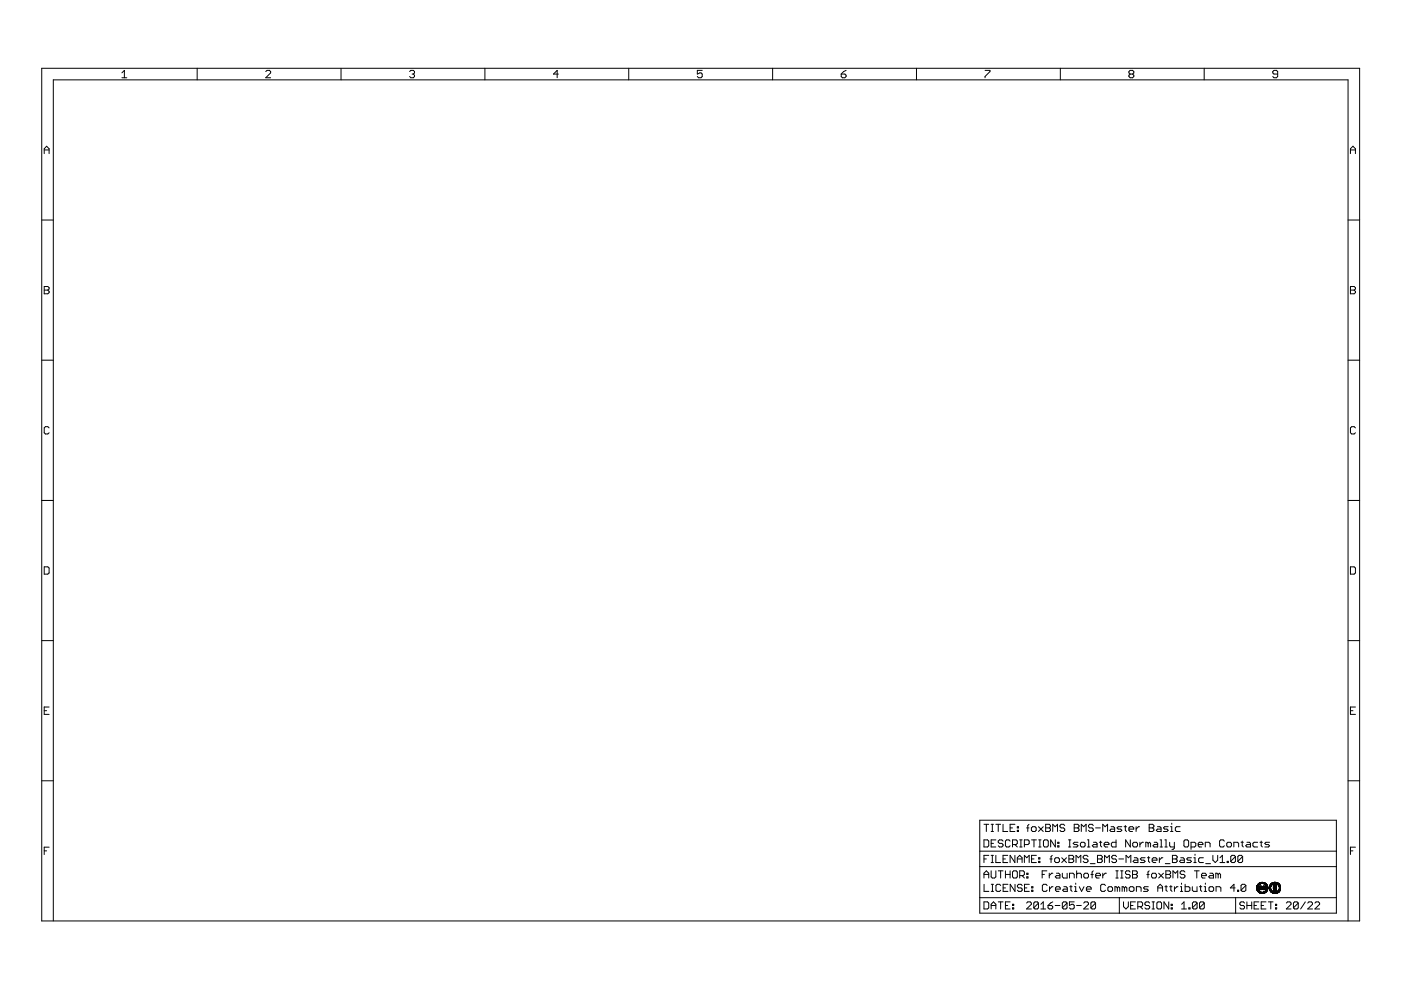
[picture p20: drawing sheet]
<svg xmlns="http://www.w3.org/2000/svg" width="297mm" height="210mm" viewBox="0 0 297 210" stroke-linecap="round" stroke-linejoin="round" font-family="sans-serif">
<g fill="none" stroke="#000" stroke-width=".21">
<path d="M8.8 14.5h279.5v180.8h-279.5zM25.8 15.5l.6-.6v1.6M25.8 16.5h1.1M41.8 14.5v2.4M56.3 15.2l.3-.3h.5l.3 .3v.3l-1.1 1h1.1M72.3 14.5v2.4M86.8 15.2l.3-.3h.5l.3 .3v.3l-.3 .2M87.4 15.7h.2M87.6 15.7l.3 .3v.2l-.3 .3h-.5l-.3-.3M102.8 14.5v2.4M118.4 15.7h-1.1l.8-.8v1.6M133.3 14.5v2.4"/>
<path d="M148.9 14.9h-1.1v.8l.6-.2h.2l.3 .2v.5l-.3 .3h-.5l-.3-.3M163.8 14.5v2.4M178.4 15.7h.7l.3 .3v.2l-.3 .3h-.5l-.2-.3zM179.4 14.9l-.5 .3-.5 .5M194.3 14.5v2.4M208.9 14.9h1v.3l-1 1v.3M224.8 14.5v2.4M239.6 15.7l-.2 .3v.2l.2 .3h.5l.3-.3v-.2l-.3-.3M239.6 15.7l-.2-.2v-.3l.2-.3h.5l.3 .3v.3l-.3 .2M239.6 15.7h.5M255.3 14.5v2.4M270.9 15.7h-.8l-.2-.2v-.3l.2-.3h.5l.3 .3v1l-.3 .3h-.5l-.2-.3"/>
<path d="M9.4 32.6v-1.1l.5-.5 .5 .5v1.1M9.4 31.8h1M286.3 31.8h1.1M286.3 32.6v-1.1l.6-.5 .5 .5v1.1M8.8 46.7h2.5M285.8 46.7h2.5M8.8 76.4h2.5M9.4 60.7h.7l.3 .3v.3l-.3 .2 .3 .3v.2l-.3 .3h-.7zM9.4 61.5h.7M285.8 76.4h2.5M286.3 60.7h.8l.3 .3v.3l-.3 .2 .3 .3v.2l-.3 .3h-.8zM286.3 61.5h.8"/>
<path d="M10.4 90.7l-.3-.2h-.5l-.2 .2v1.1l.2 .2h.5l.3-.2M287.4 90.7l-.3-.2h-.5l-.3 .2v1.1l.3 .2h.5l.3-.2M8.8 106.1h2.5M285.8 106.1h2.5M8.8 135.8h2.5M9.4 120.2h.7l.3 .2v1.1l-.3 .2h-.7zM285.8 135.8h2.5M286.3 120.2h.8l.3 .2v1.1l-.3 .2h-.8zM9.4 150.7h.5M10.4 149.9h-1v1.6h1M286.3 150.7h.6M287.4 149.9h-1.1v1.6h1.1"/>
<path d="M8.8 165.5h2.5M10.4 179.6h-1v1.6M207.7 173.9h75.6v19.7h-75.6zM208.6 178.1h.8l.2 .2v1l-.2 .3h-.8zM208.6 174.8h1M209.1 174.8v1.5M210.1 178.8h.5M210.1 174.8h.5M210.1 176.3h.5M210.4 174.8v1.5M211.1 178.1h-1v1.5h1M211.1 174.8h1.1"/>
<path d="M211.6 174.8v1.5M212.7 174.8v1.5h1M212.7 178.3l-.3-.2h-.5l-.3 .2v.3l.3 .2h.5l.3 .3v.2l-.3 .3h-.5l-.3-.3M214.2 178.3l-.3-.2h-.5l-.2 .2v1l.2 .3h.5l.3-.3M214.2 175.5h.5M214.7 179.1h.7l.3-.3v-.5l-.3-.2h-.7v1.5M215.2 174.8h-1v1.5h1M215.2 179.1l.5 .5M215.7 175.3h.2v.2h-.2zM215.7 176h.2v.3h-.2zM216.2 179.6h.5M216.2 178.1h.5"/>
<path d="M216.5 178.1v1.5M217.2 179.1h.8l.2-.3v-.5l-.2-.2h-.8v1.5M217.7 175.5h.5M218.2 174.8l-.3 .2v1.3M218.7 175.5l.2-.2h.5l.3 .2v.5l-.3 .3h-.5l-.2-.3zM218.7 178.1h1M219.2 178.1v1.5M220.2 175.3l1 1M220.2 179.6h.5M220.2 178.1h.5M220.5 178.1v1.5M221.2 175.3l-1 1"/>
<path d="M221.2 178.3l.3-.2h.5l.2 .2v1l-.2 .3h-.5l-.3-.3zM221.7 174.8h.8l.2 .2v.3l-.2 .2 .2 .3v.2l-.2 .3h-.8zM221.7 175.5h.8M223.2 176.3v-1.5l.5 .5 .5-.5v1.5M223.8 178.1v1.5l-1-1.5v1.5M224.3 179.3h.2v.3h-.2zM224.3 178.6h.2v.2h-.2zM225.7 175l-.2-.2h-.5l-.3 .2v.3l.3 .2h.5l.2 .3v.2l-.2 .3h-.5l-.3-.3M226.5 179.6h.5M226.5 178.1h.5M226.8 178.1v1.5M227.8 174.8h.7l.3 .2v.3l-.3 .2 .3 .3v.2l-.3 .3h-.7z"/>
<path d="M227.8 175.5h.7M228.6 178.6h-.8l-.3 .2 .3 .3h.5l.3 .2-.3 .3h-.8M229.1 178.8l.2-.2h.5l.3 .2v.5l-.3 .3h-.5l-.2-.3zM229.3 176.3v-1.5l.5 .5 .5-.5v1.5M230.6 179.6h.5M230.6 178.1h.2v1.5M231.8 175l-.3-.2h-.5l-.2 .2v.3l.2 .2h.5l.3 .3v.2l-.3 .3h-.5l-.2-.3M231.8 178.6h.5l.3 .2v.8h-.8l-.2-.3 .2-.2h.8M232.3 175.5h1M233.1 178.6h.5M233.3 178.3v1l.3 .3M233.8 176.3v-1.5l.5 .5 .5-.5v1.5"/>
<path d="M234.1 179.1h1v-.3l-.2-.2h-.5l-.3 .2v.5l.3 .3h.5M235.6 175.3h.5l.2 .2v.8h-.7l-.3-.3 .3-.2h.7M236.6 178.1v1.5h-.7l-.3-.3v-.5l.3-.2h.7M237.8 175.3h-.7l-.3 .2 .3 .3h.5l.2 .2-.2 .3h-.8M238.3 175.3h.5M238.6 175v1l.2 .3M239.4 175.8h1v-.3l-.3-.2h-.5l-.2 .2v.5l.2 .3h.5M239.6 178.1v1.5l-.9-1.5v1.5M240.2 178.8l.2-.2h.5l.3 .2v.5l-.3 .3h-.5l-.2-.3zM240.9 175.3v1M241.6 175.3h-.2l-.5 .5M241.7 178.6v1"/>
<path d="M242.4 178.6h-.2l-.5 .5M243.4 178.8l-.5-.2v1M243.4 178.8v.8M243.4 178.8l.3-.2 .2 .2v.8M243.6 174.8h.8l.2 .2v.3l-.2 .2 .2 .3v.2l-.2 .3h-.8zM243.6 175.5h.8M244.7 178.6h.5l.2 .2v.8h-.7l-.2-.3 .2-.2h.7M245.4 175.3h.5l.3 .2v.8h-.8l-.2-.3 .2-.2h.8M246 179.6h.5M246 178.1h.2v1.5M247 179.6h.5M247 178.1h.2v1.5"/>
<path d="M247.7 175.3h-.8l-.2 .2 .2 .3h.5l.3 .2-.3 .3h-.7M248 178.6v.7l.2 .3h.8M248.2 176.3h.5M248.2 175.3h.2v1M248.4 174.5v.3M249 178.6v1.2l-.3 .3h-.2M250.2 175.3h-.8l-.2 .2v.5l.2 .3h.8M251.2 178.1h.6l.2 .2v1l-.2 .3h-.6l-.2-.3v-1zM252.5 179.6h.8l.2-.3v-.5l-.2-.2h-.8v1.5M254 179.1h1v-.3l-.2-.2h-.5l-.3 .2v.5l.3 .3h.5M255.5 179.6v-1h.8l.3 .2v.8M259.6 178.3l-.3-.2h-.5l-.2 .2v1l.2 .3h.5l.3-.3"/>
<path d="M260.1 178.8l.2-.2h.5l.3 .2v.5l-.3 .3h-.5l-.2-.3zM261.6 179.6v-1h.8l.2 .2v.8M263.1 178.6h.5M263.4 178.3v1l.2 .3M264.4 178.6h.5l.2 .2v.8h-.7l-.3-.3 .3-.2h.7M266.6 178.6h-.7l-.3 .2v.5l.3 .3h.7M267.1 178.6h.6M267.4 178.3v1l.3 .3M269.2 178.6h-.8l-.2 .2 .2 .3h.5l.3 .2-.3 .3h-.7M285.8 165.5h2.5M287.4 179.6h-1.1v1.6M9.4 180.4h.5"/>
<path d="M11.3 195.3v-178.4h274.5v178.4M207.7 190.3h75.6M207.7 183.7h75.6M207.7 180.5h75.6M208.6 191.2h.8l.2 .3v1l-.2 .2h-.8zM208.6 186.2v-1.1l.5-.5 .5 .5v1.1M208.6 182.1h.5M208.6 185.4h1M208.6 187.5v1.5h1.1M209.6 181.4h-1v1.5M210.1 192h1M210.1 181.4h.5"/>
<path d="M210.1 182.9h.5M210.1 184.6v1.3l.3 .3h.5l.2-.3v-1.3M210.1 192.7v-1l.5-.5 .5 .5v1M210.2 189h.5M210.2 187.5h.5M210.4 181.4v1.5M210.4 187.5v1.5M211.1 181.4v1.5h1.1M211.6 191.2h1.1M211.6 184.6h1.1M212.2 184.6v1.6M212.2 191.2v1.5"/>
<path d="M212.2 187.7l-.3-.2h-.5l-.2 .2v1l.2 .3h.5l.3-.3M212.7 182.1h.5M212.7 188.3h.5M213.2 192h.5M213.2 184.6v1.6M213.2 185.4h1M213.7 181.4h-1v1.5h1M213.7 187.5h-1v1.5h1M214.2 191.2h-1v1.5h1M214.2 184.6v1.6M214.7 191.7h.2v.3h-.2zM214.7 192.5h.2v.2h-.2z"/>
<path d="M214.7 184.9l.2-.3h.5l.3 .3v1l-.3 .3h-.5l-.2-.3zM215.2 181.4v1.5l-1-1.5v1.5M215.2 187.5v1.5l-1-1.5v1.5M215.7 182.1h1M215.7 182.9v-1l.5-.5 .5 .5v1M216.2 185.7h.7l.3-.3v-.5l-.3-.3h-.7v1.6M216.7 185.7l.5 .5M216.7 187.7l-.2-.2h-.5l-.3 .2v.3l.3 .3h.5l.2 .2v.2l-.2 .3h-.5l-.3-.3M217.2 182.9v-1.5l.5 .5 .5-.5v1.5M217.2 188.3h.5M217.7 191.5l.2-.3h.5l.3 .3v.2l-1 1h1M217.7 185.1h.3v.3h-.3z"/>
<path d="M217.7 185.9h.3v.3h-.3zM218.2 187.5h-1v1.5h1M218.7 182.1h.5M218.7 188.7h.3v.3h-.3zM218.7 188h.3v.3h-.3zM219.7 181.4h-1v1.5h1M220.2 191.5l-.3-.3h-.5l-.2 .3v1M220.2 191.5v1l-.3 .2h-.5l-.2-.2M220.2 191.5l-1 1M220.2 181.9h.3v.2h-.3zM220.2 182.6h.3v.3h-.3zM220.7 192.7h1"/>
<path d="M220.7 191.7l.5-.5v1.5M221 185.4h.4M222 184.6h-1v1.6M222 187.7l-.2-.2h-.5l-.3 .2v1l.3 .3h.5l.2-.3M222.2 192h.8l.2 .5-.2 .2h-.5l-.3-.2zM222.5 185.1v1.1M222.5 188v1M222.6 182.1h.5M223.1 181.4l-.3 .2v1.3M223.2 191.2l-1 .8M223.2 185.1h-.2l-.5 .6M223.3 188h-.3l-.5 .5"/>
<path d="M223.6 182.1l.3-.2h.5l.2 .2v.5l-.2 .3h-.5l-.3-.3zM223.7 192h1M223.8 188.5h1v-.2l-.3-.3h-.5l-.2 .3v.4l.2 .3h.5M224 185.1h.5l.2 .3v.8h-.7l-.3-.3 .3-.2h.7M225.1 181.9l1 1M225.2 185.1v.8l.3 .3h.8v-1.1M225.6 188h.4l.3 .3v.7h-.7l-.3-.3 .3-.2h.7M226.1 181.9l-1 1M226.2 191.5l-.2-.3h-.5l-.3 .3v1M226.2 191.5v1l-.2 .2h-.5l-.3-.2M226.2 191.5l-1 1M226.6 181.4h.8l.2 .2v.3l-.2 .2 .2 .3v.2l-.2 .3h-.8z"/>
<path d="M226.6 182.1h.8M226.8 186.2v-1.1h.7l.3 .3v.8M226.8 188h.5M227.1 187.7v1l.2 .3M227.8 191.2h-1.1v.8l.5-.3h.3l.3 .3v.5l-.3 .2h-.5l-.3-.2M227.8 189h.5M227.8 188h.3v1M228.1 187.2v.3M228.1 182.9v-1.5l.5 .5 .6-.5v1.5M228.3 192h1M228.3 185.4l.2-.3h.5l.3 .3v.8M228.3 184.6v1.6"/>
<path d="M228.8 188l.5 1 .5-1M229.8 191.5l.2-.3h.5l.3 .3v.2l-1 1h1M229.8 185.4l.2-.3h.5l.3 .3v.5l-.3 .3h-.5l-.2-.3zM230.3 188.5h1.1v-.2l-.3-.3h-.5l-.3 .3v.4l.3 .3h.5M230.7 181.6l-.3-.2h-.5l-.2 .2v.3l.2 .2h.5l.3 .3v.2l-.3 .3h-.5l-.2-.3M231.2 183.1h1M231.3 185.4h.5M231.8 184.6l-.3 .3v1.3M232.3 191.5l-.2-.3h-.6l-.2 .3v1M232.3 191.5v1l-.2 .2h-.6l-.2-.2M232.3 191.5l-1 1M232.3 185.7h1v-.3l-.2-.3h-.5l-.3 .3v.5l.3 .3h.5"/>
<path d="M232.7 181.4h.7l.3 .2v.3l-.3 .2 .3 .3v.2l-.3 .3h-.7zM232.7 182.1h.7M233.8 185.1v1.1M234.2 182.9v-1.5l.5 .5 .5-.5v1.5M234.4 187.7l-.3-.2h-.5l-.2 .2v1l.2 .3h.5l.3-.3M234.6 185.1h-.3l-.5 .6M235.1 188h.5l.3 .3v.4l-.3 .3h-.5l-.2-.3v-.4zM236.6 186.2h.5M236.6 184.6h.5M236.7 181.6l-.2-.2h-.5l-.3 .2v.3l.3 .2h.5l.2 .3v.2l-.2 .3h-.5l-.3-.3M236.8 184.6v1.6M236.9 188.3l-.3-.3h-.2v1"/>
<path d="M236.9 188.3v.7M236.9 188.3l.3-.3 .2 .3v.7M237.2 182.1h1M237.3 190.3v3.3M237.6 186.2h.5M237.6 184.6h.5M237.8 184.6v1.6M238.2 191.2v1l.5 .5 .5-.5v-1M238.4 188.3l-.3-.3h-.2v1M238.4 188.3v.7M238.4 188.3l.3-.3 .2 .3v.7M238.7 182.9v-1.5l.5 .5 .6-.5v1.5"/>
<path d="M239.4 188.3l.3-.3h.5l.2 .3v.4l-.2 .3h-.5l-.3-.3zM239.6 184.9l-.2-.3h-.5l-.3 .3v.2l.3 .3h.5l.2 .3-.2 .5h-.5l-.3-.3M239.7 192h.5M240.1 185.4h.8M240.1 184.6h.8l.2 .3v.2l-.2 .3 .2 .3v.2l-.2 .3h-.8zM240.5 181.9h.5l.3 .2v.8h-.8l-.3-.3 .3-.2h.8M240.7 191.2h-1v1.5h1M240.9 189v-1h.8l.2 .3v.7M241.2 192.2h.8l.3-.2v-.5l-.3-.3h-.8v1.5M241.7 192.2l.6 .5M242.8 181.9h-.8l-.2 .2 .2 .3h.5l.3 .2-.3 .3h-.7M243.1 185.4h.5"/>
<path d="M243.3 181.9h.5M243.5 188h-.8l-.3 .3 .3 .2h.5l.3 .2-.3 .3h-.8M243.5 181.6v1l.3 .3M243.6 184.6l-.2 .3v1.3M243.8 191.5l-.3-.3h-.5l-.3 .3v.2l.3 .3h.5l.3 .2v.3l-.3 .2h-.5l-.3-.2M244.3 191.2h.5M244.3 192.7h.5M244.3 182.4h1v-.3l-.3-.2h-.5l-.2 .2v.5l.2 .3h.5M244.4 185.1h.5l.3 .3v.5l-.3 .3h-.5l-.2-.3v-.5zM244.5 191.2v1.5M245.5 188.3h1M245.5 189v-1l.5-.5 .5 .5v1"/>
<path d="M245.5 191.2h.5l.3 .3v1l-.3 .2h-.5l-.2-.2v-1zM245.7 185.1l1 1.1M245.8 181.9v1M246.5 181.9h-.2l-.5 .5M246.7 185.1l-1 1.1M247 188h.5M247.1 183.1h1M247.2 184.6h.7l.3 .3v.2l-.3 .3 .3 .3v.2l-.3 .3h-.7zM247.2 185.4h.7M247.2 187.7v1l.3 .3M247.8 191.2v1.5l-1-1.5v1.5M248 188h.5"/>
<path d="M248.2 187.7v1l.3 .3M248.3 191.7h.3v.3h-.3zM248.3 192.5h.3v.2h-.3zM248.6 181.4h.7l.3 .2v.3l-.3 .2 .3 .3v.2l-.3 .3h-.7zM248.6 182.1h.7M248.7 186.2v-1.6l.5 .5 .5-.5v1.6M249 188v1M249.8 188h-.3l-.5 .5M250.3 189h.5M250.3 188h.2v1M250.3 181.9h.5l.3 .2v.8h-.8l-.2-.3 .2-.2h.8M250.5 187.2v.3"/>
<path d="M250.5 192.7h1M250.5 191.7l.5-.5v1.5M251.2 184.9l-.2-.3h-.5l-.3 .3v.2l.3 .3h.5l.2 .3v.2l-.2 .3h-.5l-.3-.3M251.3 187.5v1.5h.7l.3-.3v-.4l-.3-.3h-.7M252.1 192.5h.2v.2h-.2zM252.6 181.9h-.7l-.3 .2 .3 .3h.4l.3 .2-.3 .3h-.7M252.8 188v.7l.2 .3h.8v-1M253.1 182.9h.5M253.1 181.9h.3v1M253.2 184.6h1.1M253.4 181.1v.3M253.7 184.6v1.6"/>
<path d="M253.8 191.5l-.2-.3h-.5l-.3 .3v1M253.8 191.5v1l-.2 .2h-.5l-.3-.2M253.8 191.5l-1 1M254.3 188h.5M254.6 187.7v1l.2 .3M254.7 185.7h1.1v-.3l-.3-.3h-.5l-.3 .3v.5l.3 .3h.5M255.1 181.9h-.7l-.3 .2v.5l.3 .3h.7M255.3 189h.5M255.3 188h.3v1M255.3 191.5v1l-.2 .2h-.5l-.3-.2M255.3 191.5l-.2-.3h-.5l-.3 .3v1M255.3 191.5l-1 1"/>
<path d="M255.6 187.2v.3M255.6 183.1h1M256.5 185.1h.5l.3 .3v.8h-.8l-.2-.3 .2-.2h.8M256.6 188h.5l.2 .3v.4l-.2 .3h-.5l-.3-.3v-.4zM257.2 181.4v1l.5 .5 .5-.5v-1M257.8 189v-1h.8l.2 .3v.7M258.3 185.4l-.3-.3h-.2v1.1M258.3 185.4v.8M258.3 185.4l.2-.3 .3 .3v.8M258.7 182.9h1M258.7 181.9l.5-.5v1.5M260.2 182.6h.2v.3h-.2z"/>
<path d="M261.9 188.3h-1l.7-.8v1.5M261.9 181.6l-.2-.2h-.5l-.3 .2v1M261.9 181.6v1l-.2 .3h-.5l-.3-.3M261.9 181.6l-1 1M262 190.3v3.3M262.4 188.7h.2v.3h-.2zM263.5 181.6l-.3-.2h-.5l-.3 .2v1M263.5 181.6v1l-.3 .3h-.5l-.3-.3M263.5 181.6l-1.1 1M263.9 191.5l-.3-.3h-.5l-.2 .3v.2l.2 .3h.5l.3 .5-.3 .2h-.5l-.2-.2M264.1 187.7v1l-.2 .3h-.5l-.3-.3M264.1 187.7l-.2-.2h-.5l-.3 .2v1"/>
<path d="M264.1 187.7l-1 1M264.4 192h1M264.4 191.2v1.5M265.4 191.2v1.5M265.9 192h.5M266.4 188.4l.1 .1M266.4 188.2v.2M266.4 188.4h.3M266.4 188.3h.3M266.4 188.2h.3M266.5 188.5v.1M266.5 188l-.1 .2"/>
<path d="M266.5 188.5h.2M266.5 188.4h.2M266.5 188.1h.2M266.5 188h.2M266.5 188.6h.2M266.5 188.5l.2 .1M266.5 188.6v.1M266.5 187.9v.1M266.5 188.6l.3 .1M266.5 187.9h.2M266.5 188.7l.1 .2M266.5 187.8v.1"/>
<path d="M266.5 188.7h.3M266.5 187.8h.3M266.6 188.7h.2M266.6 188.8h.3M266.6 187.7l-.1 .1M266.6 187.7h.3M266.6 188.9l.1 .1M266.6 188.9h.4M266.7 188.2v.2M266.7 188.4v.1M266.7 188.1v.1M266.7 189h.3"/>
<path d="M266.7 188v.1M266.7 188.5l.2 .4M266.7 189l.1 .1M266.7 187.5l-.1 .2M266.7 189h.4M266.7 187.9l-.2 .1M266.8 189.1h.3M266.8 187.8l-.3 .1M266.8 189.1l.1 .1M266.8 189.1h.5M266.8 187.7l-.1 .3M266.8 187.7l-.2 .1"/>
<path d="M266.9 191.2h-1v1.5h1M266.9 189.2l.3 .1M266.9 187.7h-.1M266.9 188.9l.6 .3M266.9 189.2h.5M266.9 187.3h1.4M266.9 187.6h-.3M266.9 189.2h1.4M267 188.4h.2M267 188.3h.2M267 188.2h.2M267 187.3h1.3"/>
<path d="M267 188.3l.1 .2M267 188.2v.1M267 188.4h.3M267 187.6h-.3M267 188.1v.1M267 188.5h.6M267 187.5l-.1 .2M267 189.3h1.2M267 188h.6M267 187.5h-.3M267 188.5h.5M267.1 187.2l-.4 .3"/>
<path d="M267.1 188h.4M267.1 187.2h1.1M267.1 188.5v.1M267.1 188.6h.4M267.1 188.6h.1M267.1 189.3h1M267.1 187.5h-.4M267.2 189.3l.1 .1M267.2 187.9l.3 .1M267.2 187.2h.9M267.2 188.3v.1M267.2 187.9l-.2 .2"/>
<path d="M267.2 188.2h-.2M267.2 187.4h-.4M267.2 188.1v.2M267.2 188.4h.1M267.2 188.1h-.2M267.2 187.9h.1M267.3 189.4h.7M267.3 188.1h-.1M267.3 188.4v.1M267.3 189.4h.2M267.3 188l.1 .1M267.3 188v.1"/>
<path d="M267.4 187.1h.5M267.4 187.3l-.6 .1M267.4 187.9h.1M267.4 187.1l-.3 .1M267.4 188.4h.5M267.4 192h.5M267.4 188.1v.1M267.4 189.4h.4M267.4 188.1h.1M267.4 188.4h.1M267.4 188.2h.1M267.4 188.4v.1"/>
<path d="M267.5 188.4h-.1M267.5 188.4h.1l-.2 .2M267.5 187.1h-.1M267.5 187.3l-.5 .2M267.5 188h.1M267.6 188l-.2 .2M267.6 188.5h-.1M267.6 187.1v.2M267.6 188.2v.1M267.6 188.4h.3M267.6 188.3h.2M267.6 188.2h.2"/>
<path d="M267.6 188.2h.3M267.6 188.3l.1 .2M267.7 188.1h.2M267.7 188.1l-.1 .1M267.7 188.5h.6M267.7 188.5h.1M267.7 187.3l.5 .2M267.7 188.5l.1 .1M267.7 187.1l.8 .3M267.7 188l.6 .1M267.8 188.6h.4M267.8 188.6h.1"/>
<path d="M267.8 189.2h-.1M267.8 187.9h.3M267.8 188.3l.1 .1M267.8 187.9l-.1 .2M267.9 188.1l-.1 .2M267.9 188.4v.1M267.9 187.3l.5 .1M267.9 187.9h-.1M268 187.9l.3 .1h-.6M268.1 188.4h.2M268.1 187.4h.4M268.1 189.3l-.4 .1"/>
<path d="M268.1 188.1h.1M268.1 188.1v.1M268.1 188.1h-.2M268.1 188.4h.1M268.1 188.2h.1M268.1 187.5h.4M268.1 188.4l-.1 .1M268.2 189.3h-.1M268.2 187.5l.2 .2M268.2 188.5h-.5M268.2 187.5h.3M268.3 187.6h.3"/>
<path d="M268.3 188.5l-.2 .1M268.3 188.1h-1.3M268.3 188.1l-.2 .1M268.3 188.4v.1M268.3 188.9l-.5 .3M268.4 189.2h-.6M268.4 189.2l-.2 .1M268.4 188.9h-.1M268.4 187.7h.1M268.4 187.7h.2M268.4 191.2h-1v1.5h1M268.4 188.8v.1"/>
<path d="M268.4 187.7l.1 .3M268.4 187.7l.3 .1M268.4 189.1h-.5M268.5 187.4v.1M268.5 187.8h.2M268.5 188.7l-.1 .1M268.5 189.1h-.4M268.5 187.8l.2 .1M268.5 188.6v.1M268.5 187.9h.2M268.5 187.5l.1 .1M268.5 187.9h.3"/>
<path d="M268.5 189l-.1 .2M268.5 188.6h.1M268.5 188l.1 .2M268.5 189h-.3M268.5 188.5h.3M268.5 188h.3M268.6 188.4l-.1 .2M268.6 188.4h.1M268.6 188.2v.1M268.6 189h-.4M268.6 188.4h.2M268.6 188.2h.2"/>
<path d="M268.6 188.1h.2M268.6 188.3v.1M268.6 188.3h.2M268.6 187.6v.1M268.6 188.9l-.1 .1M268.6 188.9h-.3M268.6 187.7l.1 .1M268.6 188.8l-.2 .1M268.7 188.8h-.3M268.7 188.7l-.3 .1M268.7 187.8v.1M268.7 188.7l-.1 .2"/>
<path d="M268.7 188.7h-.2M268.7 187.9l.1 .1M268.7 188.6v.1M268.7 188.6l-.2 .1M268.8 188.6h-.3M268.8 188.2v.1M268.8 188v.2M268.8 188.4v.1M268.8 188.5l-.1 .1M268.8 188.5h-.3M268.8 188.3v.1M268.8 188.3h-.2"/>
<path d="M268.9 191.2h1M269.2 188.4h.2M269.2 188.3h.2M269.2 188.2h.2M269.2 188.4v.2M269.2 188.2v.2M269.2 188.5h.2M269.2 188h.2M269.2 188v.2M269.2 188.6h.2M269.2 188.6l.1 .2M269.2 187.9v.1"/>
<path d="M269.2 188.7h.3M269.2 188.6h.3M269.3 188.7h.2M269.3 188.8v.1M269.3 188.8h.3M269.3 187.7l-.1 .2M269.3 188.8l.3 .1M269.3 188.9h.4M269.3 188.9l.1 .1M269.4 188.2v.2M269.4 188.4v.2M269.4 189h.3"/>
<path d="M269.4 188.1h-.2M269.4 188.1v.1M269.4 187.5l-.1 .2M269.4 189h.4M269.4 188h-.2M269.4 189l.1 .1M269.4 191.2v1.5M269.4 187.9l-.2 .1M269.4 188.6l.1 .1M269.5 187.9h-.3M269.5 189.1h.4M269.5 187.8l-.3 .1"/>
<path d="M269.5 187.8l-.1 .3M269.5 188.7l.1 .1M269.5 187.8h-.3M269.5 189.1l.1 .1M269.5 189.1h.5M269.5 187.7l-.2 .1M269.5 187.7v.1M269.6 188.8l.5 .4M269.6 189.2h.5M269.6 187.7h-.3M269.6 187.7h-.1M269.6 189.2l.6 .2"/>
<path d="M269.6 187.3h1.4M269.6 187.6h-.3M269.6 189.2h1.4M269.7 187.3h1.3M269.7 187.6h-.4M269.7 187.3l-.3 .2M269.7 189.3h1.2M269.7 187.5h-.3M269.8 187.2h1.1M269.8 187.2l-.1 .1M269.8 187.5l-.2 .2M269.8 189.3h1"/>
<path d="M269.8 187.5h-.4M269.9 187.2h.9M269.9 187.4h-.4M270 189.4h.7M270 188.4h.6M270 188.3h.6M270 188.2h.6M270 188.1h.6M270 188h.6M270 187.9v.5h.6v-.5M270 187.9h.6M270 187.9v.1"/>
<path d="M270.1 187.1h.5M270.1 187.3l-.6 .1M270.1 187.9h-.1M270.1 189.4h.4M270.1 189.2h.1M270.2 188.4v.6h.3v-.6M270.2 189h.3M270.2 188.9h.3M270.2 188.8h.3M270.2 188.7h.3M270.2 188.6h.3M270.2 188.5h.3"/>
<path d="M270.2 187.7h.3M270.2 187.6h.3M270.2 187.6v.1M270.2 187.7v.1M270.2 187.8h.2M270.2 187.5h.2M270.2 187.5v.1M270.2 187.8h.1M270.2 187.1l-.4 .1M270.2 187.3l-.4 .2M270.3 187.8h.1M270.3 187.1v.2"/>
<path d="M270.4 187.5h-.2M270.4 187.5h.1M270.4 191.7h.3v.3h-.3zM270.4 192.5h.3v.2h-.3zM270.4 187.3h.2M270.4 187.1l.4 .1M270.4 187.5l.1 .1M270.5 187.6h-.3M270.5 187.6v.2M270.5 187.8h-.1M270.5 187.7h-.3M270.5 189.2h-.1"/>
<path d="M270.6 187.3l.5 .1M270.6 187.3l.3 .2M270.8 187.4h.4M270.8 187.2h.1M270.8 187.5h.4M270.9 187.2l.1 .1M270.9 187.5h.4M270.9 187.5l.2 .2M271 187.6h.3M271 187.3l.2 .2M271 188.9l-.5 .3M271.1 189.2h-.6"/>
<path d="M271.1 188.9h.2M271.1 189.2l-.7 .2M271.1 187.7h.1M271.1 187.7h.3M271.1 188.9h-.1M271.1 187.7l.3 .1M271.1 187.7l.2 .3M271.1 189.1h-.4M271.2 187.8h.2M271.2 189.1l-.1 .1M271.2 188.7l-.1 .2M271.2 189.1h-.4"/>
<path d="M271.2 187.8l.2 .1M271.2 187.9h.2M271.2 188.6v.1M271.2 188.6h.3M271.2 187.9h.3M271.2 187.5l.1 .1M271.2 189v.1M271.3 189h-.4M271.3 188h.2M271.3 188.6h-.1M271.3 188v.2M271.3 189h-.3"/>
<path d="M271.3 188.4h.2M271.3 188.3h.2M271.3 188.2h.2M271.3 188.1h.2M271.3 188.4v.2M271.3 188.4h.1M271.3 188.2v.1M271.3 187.6l.1 .1M271.3 188.3v.1M271.3 188.9h-.3M271.3 188.9l-.1 .1M271.4 187.7v.2"/>
<path d="M271.4 188.8h-.3M271.4 188.7l-.3 .1M271.4 188.7h-.2M271.4 188.7l-.1 .2M271.4 188.6l-.2 .1M271.4 187.9l.1 .2M271.4 188.6v.1M271.5 188.6h-.3M271.5 188.5h-.2M271.5 188.1v.3M271.5 188.4l-.1 .2M272.7 191.5l.3-.3h.5l.2 .3v.2l-1 1h1"/>
<path d="M275.3 191.5l-.3-.3h-.5l-.3 .3v1M275.3 191.5v1l-.3 .2h-.5l-.3-.2M275.3 191.5l-1.1 1M276.8 191.2l-1 1.5M277.3 191.5l.2-.3h.5l.3 .3v.2l-1 1h1M278.8 191.5l.2-.3h.5l.3 .3v.2l-1 1h1M286.3 180.4h.6"/>
</g>
</svg>
